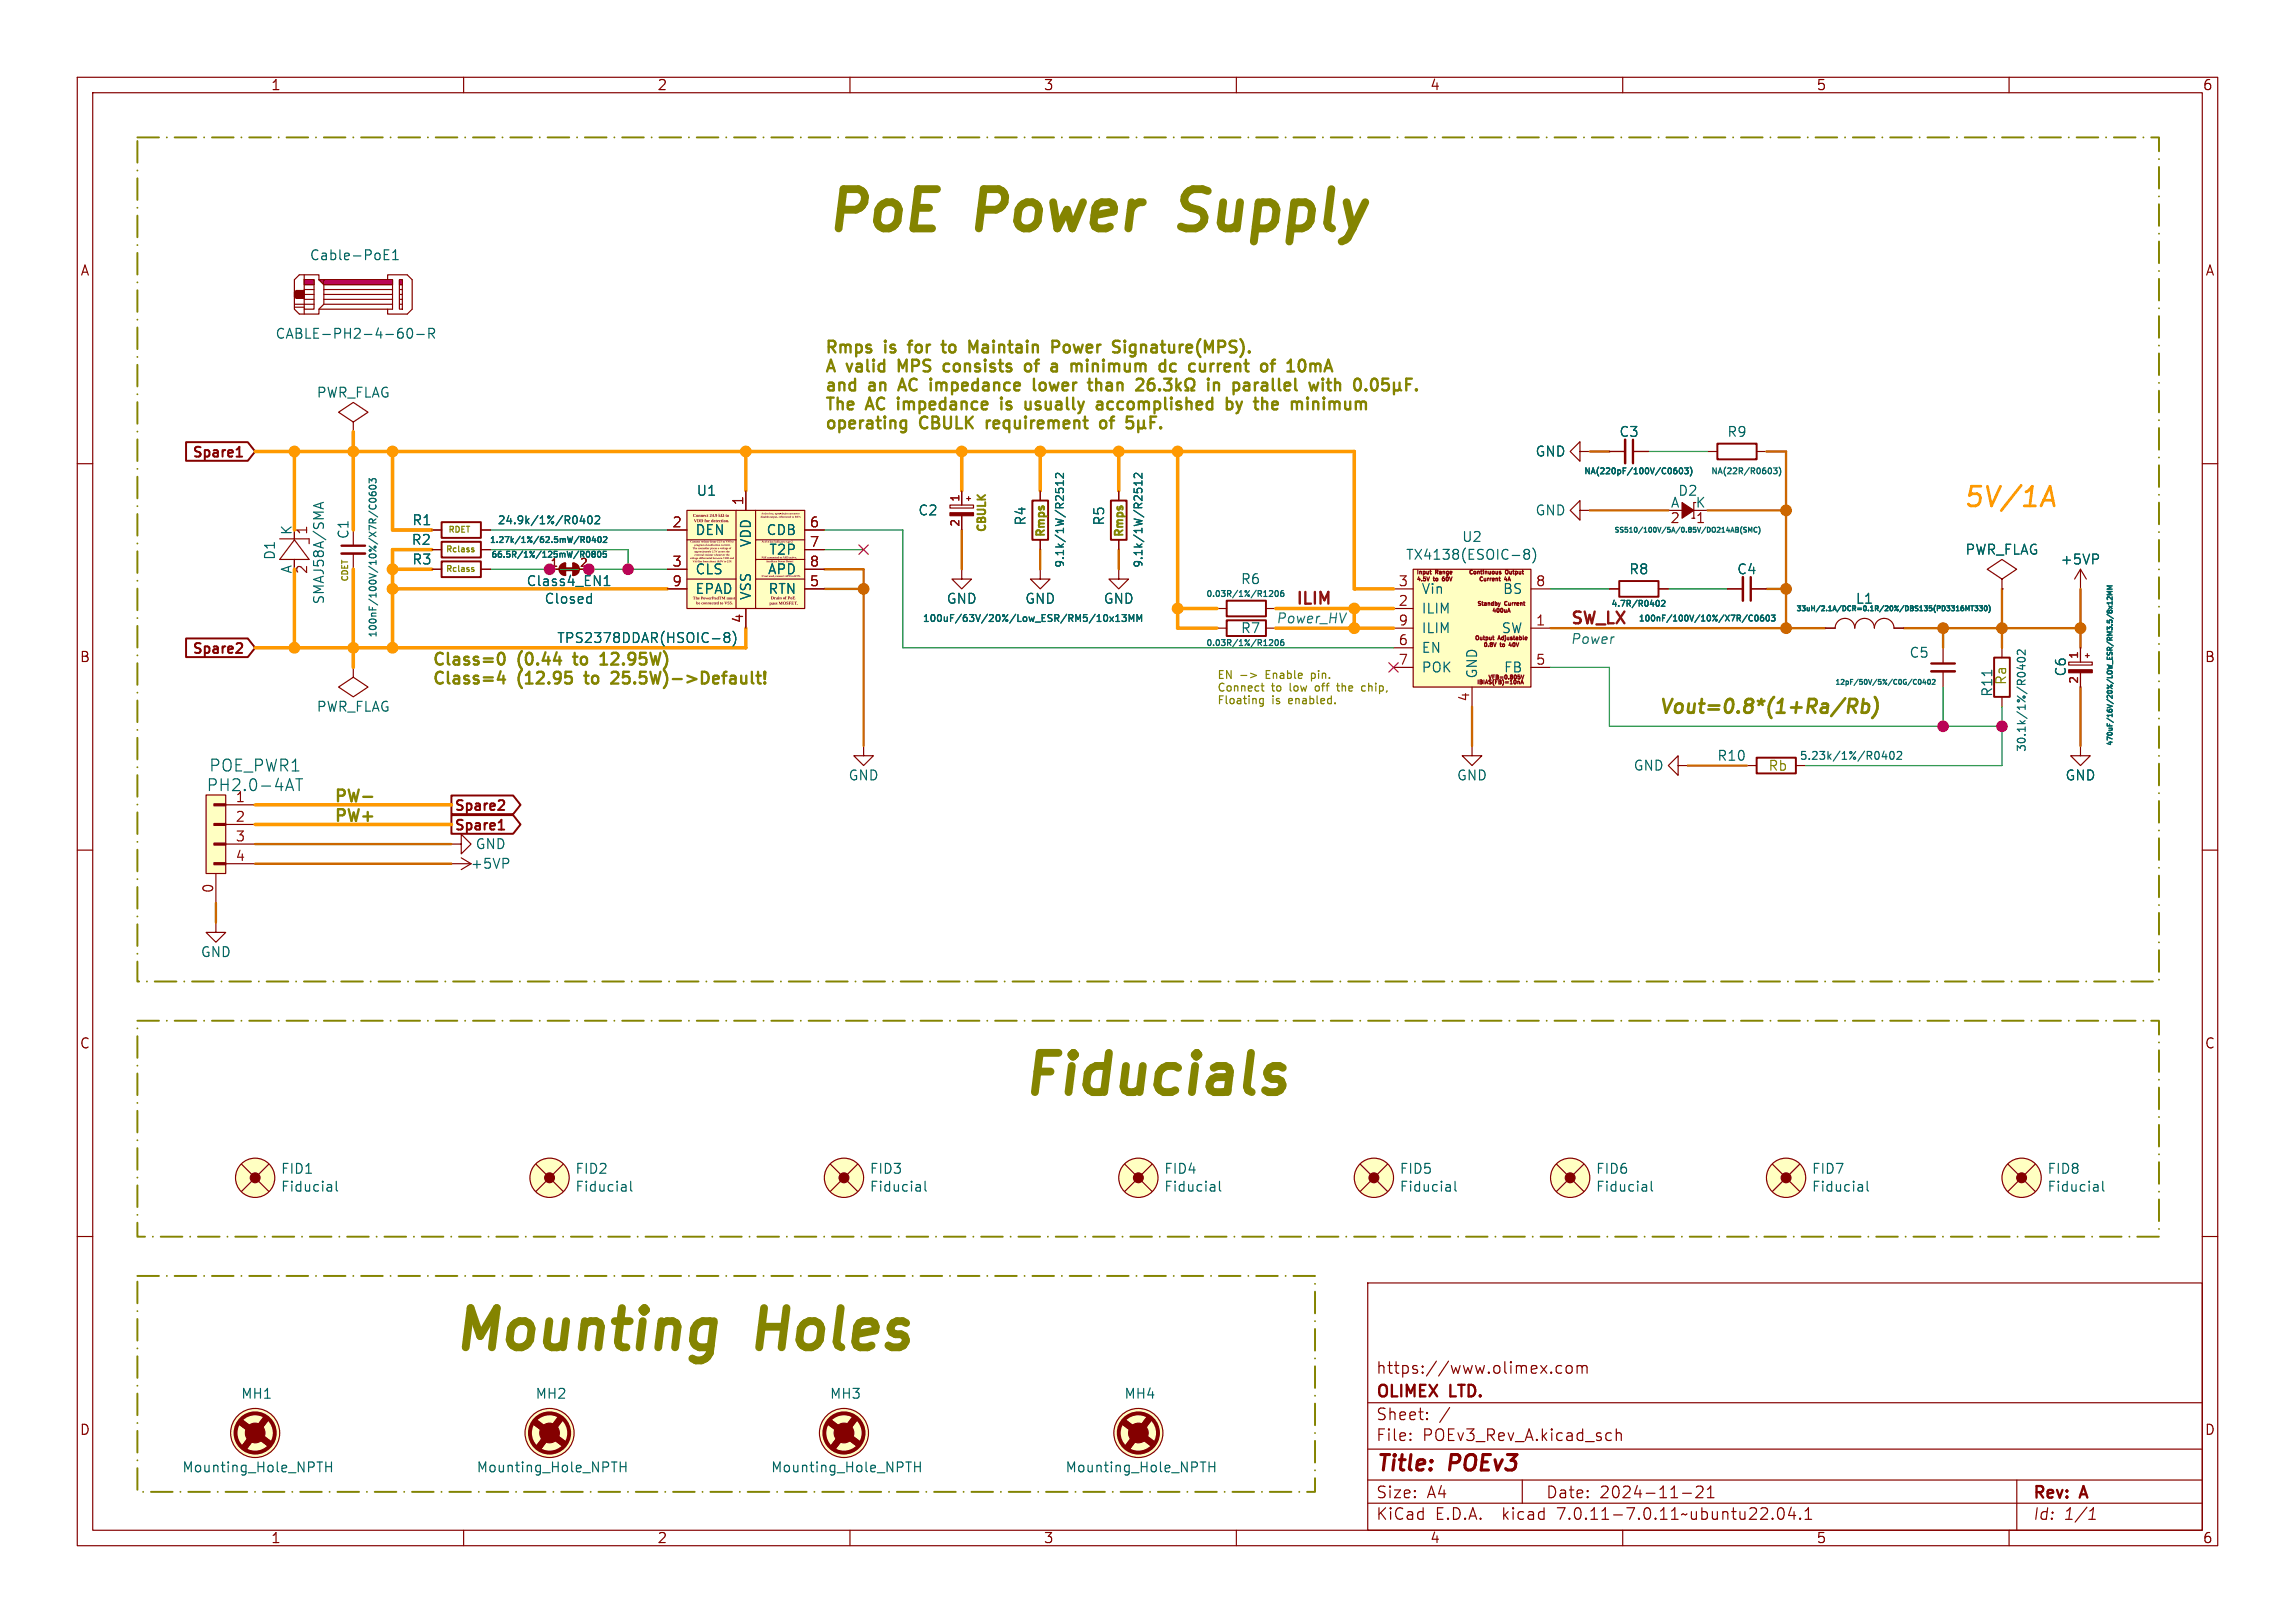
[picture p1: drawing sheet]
<svg xmlns="http://www.w3.org/2000/svg" width="297mm" height="210mm" viewBox="0 0 297 210" stroke-linecap="round" stroke-linejoin="round" font-family="sans-serif">
<defs><g id="words">
<g font-size="7.1" fill="#848400">
<text x="106.7" y="30.2">PoE</text>
<text x="126.9" y="30.2">Power</text>
<text x="155.3" y="30.2">Supply</text>
<text x="132.1" y="142">Fiducials</text>
<text x="58.4" y="175">Mounting</text>
<text x="98.4" y="175">Holes</text>
</g>
<text font-size="3.5" fill="#f90" x="254" y="65.8">5V/1A</text>
<g font-size="2.8" fill="#840000">
<text x="178" y="190.9">Title:</text>
<text x="187.7" y="190.9">POEv3</text>
</g>
<text font-size="2.5" fill="#848400" x="214.6" y="92.5">Vout=0.8*(1+Ra/Rb)</text>
<g font-size="2.1" fill="#848400">
<text x="106.7" y="45.8">Rmps</text>
<text x="114.6" y="45.8">is</text>
<text x="118.3" y="45.8">for</text>
<text x="123.3" y="45.8">to</text>
<text x="127.3" y="45.8">Maintain</text>
<text x="138.7" y="45.8">Power</text>
<text x="147.2" y="45.8">Signature(MPS).</text>
<text x="106.7" y="48.3">A</text>
<text x="106.7" y="50.7">and</text>
<text x="106.7" y="53.2">The</text>
<text x="109.8" y="48.3">valid</text>
<text x="112.3" y="53.2">AC</text>
<text x="112.6" y="50.7">an</text>
<text x="116.9" y="53.2">impedance</text>
<text x="117" y="48.3">MPS</text>
<text x="117.1" y="50.7">AC</text>
<text x="121.7" y="50.7">impedance</text>
<text x="123.5" y="48.3">consists</text>
<text x="130.9" y="53.2">is</text>
<text x="134.6" y="48.3">of</text>
<text x="134.6" y="53.2">usually</text>
<text x="135.7" y="50.7">lower</text>
<text x="138.6" y="48.3">a</text>
<text x="141.8" y="48.3">minimum</text>
<text x="143.5" y="50.7">than</text>
<text x="144.5" y="53.2">accomplished</text>
<text x="153.8" y="48.3">dc</text>
<text x="158.3" y="48.3">current</text>
<text x="160.1" y="50.7">in</text>
<text x="161.9" y="53.2">by</text>
<text x="166.2" y="53.2">the</text>
<text x="168.2" y="48.3">of</text>
<text x="171.5" y="53.2">minimum</text>
<text x="174.5" y="50.7">with</text>
<text x="106.7" y="55.6">operating</text>
<text x="119.2" y="55.6">CBULK</text>
<text x="128.4" y="55.6">requirement</text>
<text x="143.7" y="55.6">of</text>
<text x="55.9" y="86.2">Class=0</text>
<text x="55.9" y="88.7">Class=4</text>
<text x="67.2" y="86.2">(0.44</text>
<text x="67.2" y="88.7">(12.95</text>
<text x="75" y="86.2">to</text>
<text x="76.5" y="88.7">to</text>
<text x="79" y="86.2">12.95W)</text>
<text x="80.5" y="88.7">25.5W)-&gt;Default!</text>
<text x="43.2" y="103.9">PW-</text>
<text x="43.2" y="106.4">PW+</text>
</g>
<g font-size="2.1" fill="#c20000">
<text x="167.6" y="78.3">ILIM</text>
<text x="203.2" y="80.9">SW_LX</text>
</g>
<g font-size="2.1" fill="#006464">
<text x="27" y="100.1">POE_PWR1</text>
<text x="26.7" y="102.6">PH2.0-4AT</text>
</g>
<g font-size="2.1" fill="#840000">
<text x="178" y="178">https://www.olimex.com</text>
<text x="178" y="184">Sheet:</text>
<text x="178" y="181.2">OLIMEX</text>
<text x="187.7" y="181.2">LTD.</text>
<text x="178" y="186.7">File:</text>
<text x="184.1" y="186.7">POEv3_Rev_A.kicad_sch</text>
<text x="178" y="196.9">KiCad</text>
<text x="178" y="194.1">Size:</text>
<text x="184.7" y="194.1">A4</text>
<text x="185.7" y="196.9">E.D.A.</text>
<text x="194.6" y="196.9">kicad</text>
<text x="200" y="194.1">Date:</text>
<text x="201.8" y="196.9">7.0.11-7.0.11~ubuntu22.04.1</text>
<text x="207" y="194.1">2024-11-21</text>
<text x="263" y="194.3">Rev:</text>
<text x="263" y="196.9">Id:</text>
<text x="267.1" y="196.9">1/1</text>
<text x="269.4" y="194.3">A</text>
</g>
<g font-size="1.8" fill="#840000">
<text x="35" y="11.9">1</text>
<text x="85" y="11.9">2</text>
<text x="135" y="11.9">3</text>
<text x="185" y="11.9">4</text>
<text x="235" y="11.9">5</text>
<text x="285" y="11.9">6</text>
<text x="10.3" y="35.9">A</text>
<text x="285.3" y="35.9">A</text>
<text x="24.7" y="59.5">Spare1</text>
<text x="10.3" y="85.9">B</text>
<text x="24.7" y="84.9">Spare2</text>
<text x="285.3" y="85.9">B</text>
<text x="58.7" y="107.8">Spare1</text>
<text x="58.7" y="105.2">Spare2</text>
<text x="10.3" y="135.9">C</text>
<text x="285.3" y="135.9">C</text>
<text x="10.3" y="185.9">D</text>
<text x="285.3" y="185.9">D</text>
<text x="35" y="199.9">1</text>
<text x="85" y="199.9">2</text>
<text x="135" y="199.9">3</text>
<text x="185" y="199.9">4</text>
<text x="235" y="199.9">5</text>
<text x="285" y="199.9">6</text>
</g>
<g font-size="1.8" fill="#006464">
<text x="40" y="33.9">Cable-PoE1</text>
<text x="35.6" y="44">CABLE-PH2-4-60-R</text>
<text x="40.9" y="51.7">PWR_FLAG</text>
<text x="198.6" y="59.3">GND</text>
<text x="209.5" y="56.7">C3</text>
<text x="223.4" y="56.7">R9</text>
<text x="90.1" y="64.4">U1</text>
<text x="216.1" y="65.8">A</text>
<text x="217.1" y="64.4">D2</text>
<text x="219.4" y="65.8">K</text>
<text x="37.8" y="69.3" transform="rotate(-90 37.8 69.3)">K</text>
<text x="40.1" y="69.3" transform="rotate(-90 40.1 69.3)">1</text>
<text x="45.3" y="69.8" transform="rotate(-90 45.3 69.8)">C1</text>
<text x="53.2" y="70.7">R2</text>
<text x="53.3" y="68.2">R1</text>
<text x="89.9" y="69.4">DEN</text>
<text x="97.4" y="70.9" transform="rotate(-90 97.4 70.9)">VDD</text>
<text x="99.1" y="69.4">CDB</text>
<text x="99.5" y="72">T2P</text>
<text x="118.8" y="66.9">C2</text>
<text x="132.9" y="68.1" transform="rotate(-90 132.9 68.1)">R4</text>
<text x="143.1" y="68.1" transform="rotate(-90 143.1 68.1)">R5</text>
<text x="189.1" y="70.3">U2</text>
<text x="198.6" y="66.9">GND</text>
<text x="216.1" y="68">2</text>
<text x="219.4" y="68">1</text>
<text x="254.3" y="72">PWR_FLAG</text>
<text x="35.8" y="72.5" transform="rotate(-90 35.8 72.5)">D1</text>
<text x="37.8" y="74.3" transform="rotate(-90 37.8 74.3)">A</text>
<text x="53.3" y="73.3">R3</text>
<text x="68.1" y="76">Class4_EN1</text>
<text x="89.9" y="74.5">CLS</text>
<text x="89.9" y="77.1">EPAD</text>
<text x="97.4" y="77.7" transform="rotate(-90 97.4 77.7)">VSS</text>
<text x="99.3" y="74.5">APD</text>
<text x="99.4" y="77.1">RTN</text>
<text x="160.5" y="75.8">R6</text>
<text x="181.9" y="72.6">TX4138(ESOIC-8)</text>
<text x="183.9" y="77.1">Vin</text>
<text x="194.4" y="77.1">BS</text>
<text x="210.7" y="74.5">R8</text>
<text x="224.7" y="74.5">C4</text>
<text x="266.6" y="73.3">+5VP</text>
<text x="42.1" y="78.3" transform="rotate(-90 42.1 78.3)">SMAJ58A/SMA</text>
<text x="70.4" y="78.3">Closed</text>
<text x="72" y="83.4">TPS2378DDAR(HSOIC-8)</text>
<text x="122.4" y="78.3">GND</text>
<text x="132.6" y="78.3">GND</text>
<text x="142.7" y="78.3">GND</text>
<text x="160.5" y="82.1">R7</text>
<text x="183.9" y="79.6">ILIM</text>
<text x="183.9" y="82.1">ILIM</text>
<text x="194.2" y="82.1">SW</text>
<text x="240.1" y="78.3">L1</text>
<text x="183.9" y="84.7">EN</text>
<text x="183.9" y="87.2">POK</text>
<text x="191.4" y="87.9" transform="rotate(-90 191.4 87.9)">GND</text>
<text x="194.5" y="87.2">FB</text>
<text x="247" y="85.3">C5</text>
<text x="267.6" y="87.6" transform="rotate(-90 267.6 87.6)">C6</text>
<text x="40.9" y="92.3">PWR_FLAG</text>
<text x="258" y="90.3" transform="rotate(-90 258 90.3)">R11</text>
<text x="109.7" y="101.2">GND</text>
<text x="188.5" y="101.2">GND</text>
<text x="211.3" y="99.9">GND</text>
<text x="222.2" y="98.7">R10</text>
<text x="267.2" y="101.2">GND</text>
<text x="30.4" y="103.9">1</text>
<text x="60.8" y="112.6">+5VP</text>
<text x="61.5" y="110.1">GND</text>
<text x="25.9" y="124.1">GND</text>
<text x="36.3" y="152.1">FID1</text>
<text x="36.3" y="154.4">Fiducial</text>
<text x="74.4" y="152.1">FID2</text>
<text x="74.4" y="154.4">Fiducial</text>
<text x="112.5" y="152.1">FID3</text>
<text x="112.5" y="154.4">Fiducial</text>
<text x="150.6" y="152.1">FID4</text>
<text x="150.6" y="154.4">Fiducial</text>
<text x="181.1" y="152.1">FID5</text>
<text x="181.1" y="154.4">Fiducial</text>
<text x="206.5" y="152.1">FID6</text>
<text x="206.5" y="154.4">Fiducial</text>
<text x="234.4" y="152.1">FID7</text>
<text x="234.4" y="154.4">Fiducial</text>
<text x="264.9" y="152.1">FID8</text>
<text x="264.9" y="154.4">Fiducial</text>
<text x="31.1" y="181.2">MH1</text>
<text x="69.2" y="181.2">MH2</text>
<text x="107.3" y="181.2">MH3</text>
<text x="145.4" y="181.2">MH4</text>
<text x="23.5" y="190.7">Mounting_Hole_NPTH</text>
<text x="61.6" y="190.7">Mounting_Hole_NPTH</text>
<text x="99.7" y="190.7">Mounting_Hole_NPTH</text>
<text x="137.8" y="190.7">Mounting_Hole_NPTH</text>
</g>
<g font-size="1.8" fill="#a90000">
<text x="96.3" y="65.5" transform="rotate(-90 96.3 65.5)">1</text>
<text x="86.9" y="68.3">2</text>
<text x="104.7" y="68.3">6</text>
<text x="104.7" y="70.9">7</text>
<text x="40.1" y="74.4" transform="rotate(-90 40.1 74.4)">2</text>
<text x="86.9" y="73.4">3</text>
<text x="86.9" y="75.9">9</text>
<text x="104.7" y="75.9">5</text>
<text x="104.7" y="73.4">8</text>
<text x="180.9" y="75.9">3</text>
<text x="198.7" y="75.9">8</text>
<text x="96.3" y="80.7" transform="rotate(-90 96.3 80.7)">4</text>
<text x="180.9" y="78.5">2</text>
<text x="180.9" y="83.6">6</text>
<text x="180.9" y="81">9</text>
<text x="198.7" y="81">1</text>
<text x="180.9" y="86.1">7</text>
<text x="198.7" y="86.1">5</text>
<text x="190.2" y="90.9" transform="rotate(-90 190.2 90.9)">4</text>
<text x="30.4" y="106.4">2</text>
<text x="30.4" y="109">3</text>
<text x="30.4" y="111.5">4</text>
<text x="27.7" y="115.6" transform="rotate(-90 27.7 115.6)">0</text>
</g>
<g font-size="1.8" fill="#484848">
<text x="165.1" y="80.9">Power_HV</text>
<text x="203.2" y="83.5">Power</text>
</g>
<g font-size="1.8" fill="#848400">
<text x="259.7" y="88.7" transform="rotate(-90 259.7 88.7)">Ra</text>
<text x="228.8" y="99.8">Rb</text>
</g>
<g font-size="1.4" fill="#a90000">
<text x="124.2" y="65" transform="rotate(-90 124.2 65)">1</text>
<text x="124.2" y="68.3" transform="rotate(-90 124.2 68.3)">2</text>
<text x="269" y="88.6" transform="rotate(-90 269 88.6)">2</text>
<text x="269" y="85.4" transform="rotate(-90 269 85.4)">1</text>
</g>
<g font-size="1.4" fill="#006464">
<text x="64.3" y="68">24.9k/1%/R0402</text>
<text x="71.1" y="73.4">1</text>
<text x="75" y="73.4">2</text>
<text x="137.9" y="73.6" transform="rotate(-90 137.9 73.6)">9.1k/1W/R2512</text>
<text x="148.1" y="73.6" transform="rotate(-90 148.1 73.6)">9.1k/1W/R2512</text>
<text x="232.8" y="98.5">5.23k/1%/R0402</text>
<text x="262.4" y="97.4" transform="rotate(-90 262.4 97.4)">30.1k/1%/R0402</text>
</g>
<g font-size="1.4" fill="#848400">
<text x="127.6" y="69" transform="rotate(-90 127.6 69)">CBULK</text>
<text x="135.3" y="69.6" transform="rotate(-90 135.3 69.6)">Rmps</text>
<text x="145.4" y="69.6" transform="rotate(-90 145.4 69.6)">Rmps</text>
<text x="157.5" y="87.9">EN</text>
<text x="157.5" y="89.6">Connect</text>
<text x="164" y="87.9">Enable</text>
<text x="164.6" y="89.6">to</text>
<text x="167.1" y="89.6">low</text>
<text x="170.1" y="87.9">pin.</text>
<text x="170.7" y="89.6">off</text>
<text x="173.8" y="89.6">the</text>
<text x="177.2" y="89.6">chip,</text>
<text x="157.5" y="91.2">Floating</text>
<text x="164.7" y="91.2">is</text>
<text x="167" y="91.2">enabled.</text>
</g>
<g font-size="1.2" fill="#006464">
<text x="48.9" y="82.6" transform="rotate(-90 48.9 82.6)">100nF/100V/10%/X7R/C0603</text>
<text x="119.3" y="80.7">100uF/63V/20%/Low_ESR/RM5/10x13MM</text>
</g>
<g font-size="1.1" fill="#006464">
<text x="204.9" y="61.6">NA(220pF/100V/C0603)</text>
<text x="221.3" y="61.6">NA(22R/R0603)</text>
<text x="63.3" y="70.5">1.27k/1%/62.5mW/R0402</text>
<text x="63.5" y="72.4">66.5R/1%/125mW/R0805</text>
<text x="156" y="77.4">0.03R/1%/R1206</text>
<text x="156" y="83.8">0.03R/1%/R1206</text>
<text x="208.4" y="78.7">4.7R/R0402</text>
<text x="212" y="80.6">100nF/100V/10%/X7R/C0603</text>
</g>
<g font-size="1.1" fill="#848400">
<text x="57.6" y="71.5">Rclass</text>
<text x="57.9" y="69">RDET</text>
<text x="45.1" y="75.3" transform="rotate(-90 45.1 75.3)">CDET</text>
<text x="57.6" y="74">Rclass</text>
</g>
<g font-size=".9" fill="#006464">
<text x="208.8" y="69.1">SS510/100V/5A/0.85V/DO214AB(SMC)</text>
<text x="232.4" y="79.3">33uH/2.1A/DCR=0.1R/20%/DBS135(PD3316MT330)</text>
<text x="237.4" y="88.8">12pF/50V/5%/C0G/C0402</text>
<text x="273.6" y="96.6" transform="rotate(-90 273.6 96.6)">470uF/16V/20%/LOW_ESR/RM3.5/8x12MM</text>
</g>
<g font-size=".7" fill="#840000">
<text x="183.2" y="74.5">Input</text>
<text x="183.2" y="75.4">4.5V</text>
<text x="185.8" y="74.5">Range</text>
<text x="187.1" y="75.4">60V</text>
<text x="190" y="74.5">Continuous</text>
<text x="191.3" y="75.4">Current</text>
<text x="194.9" y="74.5">Output</text>
<text x="190.7" y="83">Output</text>
<text x="191" y="78.6">Standby</text>
<text x="191.8" y="83.9">0.8V</text>
<text x="193" y="79.5">400uA</text>
<text x="194" y="83">Adjustable</text>
<text x="194.2" y="83.9">to</text>
<text x="194.8" y="78.6">Current</text>
<text x="195.7" y="83.9">40V</text>
<text x="191" y="88.7">IBIAS(FB)=10nA</text>
<text x="192.5" y="88.1">VFB=0.805V</text>
</g>
<g font-size=".7" fill="#006464">
<text x="185.6" y="75.4">to</text>
<text x="194.8" y="75.4">4A</text>
</g>
<text font-size=".6" fill="#840000" x="91.4" y="67.4">toVDD</text>
<text font-size=".6" fill="#006464" x="93.8" y="67.4">for detection.</text>
<text font-size=".5" fill="#840000" x="87.1" y="78">ThePowerPadTMmustbe</text>
<g font-size=".4" fill="#006464">
<text x="73.5" y="71.6">ConnectresistorfromCLS toVSStoprogram</text>
<text x="98.6" y="70.3">Activelowindicatestype2</text>
<text x="99.1" y="72.8">AuxiliaryPowerDetect</text>
</g>
<g font-size=".4" fill="#840000">
<text x="98.6" y="74.7">If notused,connectAPD toRTN.</text>
<text x="98.6" y="72.3">PSEconnected</text>
<text x="100.9" y="72.3">or APD active.</text>
</g>
</g></defs>
<g fill="none" stroke="#840000" stroke-width=".15">
<path d="M10 10h277v190h-277zM12 12h273v186h-273zM60 10v2M110 10v2M160 10v2M210 10v2M260 10v2M10 60h2M285 60h2M88.9 66h15.2v12.7h-15.2zM88.9 74.9h6.3M88.9 69.9h6.3"/>
<path d="M95.2 66v12.7M97.8 74.9h6.3M97.8 69.9h6.3M97.8 66v12.7M97.8 72.4h6.3M10 110h2M285 110h2M10 160h2M285 160h2M177 166h108v32h-108zM200.7 177.6h.1l-.1 .1M200.7 177.6v.1"/>
<path d="M202.1 176.8l-.4-.1-.3 .3v.4l.1 .2 .2 .1 .4-.1M202.7 176.8a.41 .41 0 0 1 .4-.1 .41 .41 0 0 1 .4 .3v.4a.41 .41 0 0 1-.4 .3 .41 .41 0 0 1-.4-.3zM204.1 176.8a.37 .37 0 0 1 .6 .1M204.1 176.7v1M204.7 176.9l.3-.2 .3 .1 .1 .9M204.7 176.9v.8M60 198v2M110 198v2M160 198v2M177 194.5h108M177 191.5h108M177 187.5h108"/>
<path d="M177 181.5h108M182.5 186.3h.1l-.1 .1M182.5 186.3v.1M182.5 185.5v.1M182.5 185.5h.1l-.1 .1M184.7 183.6v.1M184.7 183.6h-.1l.1 .1M184.7 182.8v.1M184.7 182.8h-.1l.1 .1M187.6 182.1l-1.3 2M197 191.5v3M209.2 184.9v1.5"/>
<path d="M209.2 185.5a.37 .37 0 0 1 .6 .1v.8M210 198v2M217.7 193.2h1.2M219.5 192.4l.2-.1h.4a.41 .41 0 0 1 .2 .6l-.8 .9h.9M221 193.8h.8M221 192.7l.4-.4v1.5M229.4 196.5h.1l-.1 .1M229.4 196.5h-.1l.1 .1M229.4 196.5v.1M230.2 195.2a.36 .36 0 0 1 .3-.1 .36 .36 0 0 1 .3 .3 .77 .77 0 0 1-.4 1.2 .91 .91 0 0 1-.2-1.4zM231.8 195l-.3 1.1h.9M232.2 195.6v1"/>
<path d="M233 196.5v.1M233 196.5h-.1l.1 .1M233.6 196.6h.9M233.6 195.5l.4-.4v1.5M260 198v2M261 191.5v6.5M270.3 196.6h.9M270.6 195.5l.3-.4-.2 1.5"/>
</g>
<path d="M88.9 66h15.2v12.7h-15.2z" fill="#ffffc2" stroke="#ffffc2" stroke-width=".13"/>
<g fill="#840000">
<path d="M98.6 66.3l.2 .3h-.1v-.1l-.2 .1 .2-.1-.1-.1v.1z"/>
<path d="M98.8 66.4h.1l-.1 .1 .1 .1-.1-.1z"/>
<path d="M98.9 66.4h.1l.1 .2z"/>
<path d="M99.1 66.4v.2z"/>
<path d="M99.2 66.4l.1 .1v-.1v.2z"/>
<path d="M99.4 66.4h.1l-.1 .1 .1 .1h-.1v-.1z"/>
<path d="M99.6 66.3l.1 .3h-.1z"/>
<path d="M99.7 66.4h.1v.2l-.1-.1h.1v-.1l-.1 .1z"/>
<path d="M99.9 66.4v.1l.2-.1-.1 .2v-.1l-.1 .1z"/>
<path d="M100.3 66.4h.1v.2l-.1-.1h.1z"/>
<path d="M100.4 66.4h.2l-.1 .2h-.1l.2-.2-.1 .1z"/>
<path d="M100.7 66.4h.1l-.1 .1 .1 .1h-.1v-.1z"/>
<path d="M100.8 66.4h.2v.2h-.1v-.2v.2h-.1z"/>
<path d="M101 66.5h.1z"/>
<path d="M101.2 66.3l.1 .3-.2-.1h.1v-.1l-.1 .1z"/>
<path d="M101.3 66.4h.2l-.1 .2h-.1z"/>
<path d="M101.5 66.4h.1v.2h-.1l.1-.1h-.1h.1z"/>
<path d="M101.7 66.4v.2z"/>
<path d="M101.8 66.4h.1v.2v-.2l-.1 .2z"/>
<path d="M102.1 66.4h.1l-.1 .1 .1 .1-.1-.1z"/>
<path d="M102.2 66.4h.1v.2l-.1-.1h.1z"/>
<path d="M102.4 66.4h.1l.1 .2h-.1v-.2v.2h-.1z"/>
<path d="M102.6 66.4l.1 .1v-.1v.2z"/>
<path d="M102.8 66.4h.1l-.1 .1 .1 .1h-.1v-.1z"/>
<path d="M102.9 66.4h.2l-.1 .2h-.1z"/>
<path d="M103.1 66.4h.1v.2z"/>
<path d="M103.2 66.4h.1l-.1 .1 .1 .1-.1-.1h.1z"/>
<path d="M103.3 66.4h.2l-.1 .2h-.1z"/>
<path d="M98.5 66.7l.1 .3h-.2h.2v-.2l-.2 .1z"/>
<path d="M98.6 66.8l.1 .2h-.1z"/>
<path d="M98.9 66.8h.1v.2h-.1h.1h-.1l.1-.1z"/>
<path d="M99 66.7l.2 .2v.1h-.1l.1-.1h-.1v.1z"/>
<path d="M99.2 66.7l.1 .3h-.1z"/>
<path d="M99.4 66.8h.1l-.1 .1 .1 .1h-.1v-.1z"/>
<path d="M99.6 66.8h.1v.2h-.1l.1-.1z"/>
<path d="M99.8 66.8l.1 .2v-.2v.2h-.1z"/>
<path d="M100 66.8h.1v.2z"/>
<path d="M100.1 66.8l.2 .1-.1 .2h-.1l.1-.2-.1 .1z"/>
<path d="M100.3 66.8l.1 .2v-.2l.1 .2h-.2z"/>
<path d="M100.5 66.8h.1v.2z"/>
<path d="M100.8 66.8h.1v.2h-.1z"/>
<path d="M101 66.8h.1l-.1 .1 .1 .1h-.2v-.1h.1z"/>
<path d="M101.1 66.8l.1-.1v.3h-.1z"/>
<path d="M101.2 66.8h.1v.1v.1h-.1v-.1h.1z"/>
<path d="M101.4 66.8h.1v.2h-.1z"/>
<path d="M101.5 66.8h.1v.1v.1h-.1l.1-.1z"/>
<path d="M101.7 66.8h.1l.1 .2h-.1v-.1v.1h-.1z"/>
<path d="M101.9 66.8h.1l-.1 .1 .1 .1h-.1z"/>
<path d="M102 66.8h.2l-.1 .1 .1 .1h-.2l.1-.1z"/>
<path d="M102.3 66.7l.1 .3h-.2h.1v-.2l-.1 .1z"/>
<path d="M102.5 66.8h.1v.2z"/>
<path d="M102.6 66.8l.1 .1v.1h-.1l.1-.1z"/>
<path d="M102.9 66.8h.1l.1 .2-.1-.1v.1h-.1v-.2v.1l.1-.1z"/>
<path d="M103.1 66.8h.2h-.1l.1 .2h-.2l.1-.2z"/>
<path d="M103.3 66.8l.2 .1v-.1h.1l-.1 .2-.1-.2v.2h-.1z"/>
<path d="M89.7 66.6l.3-.1v.1h-.2v.1v.1h.2v.1l-.3-.1z"/>
<path d="M90.1 66.6l.2 .1v.2h-.2v-.1l.1 .1 .1-.1-.1-.2-.1 .2z"/>
<path d="M90.4 66.6h.2l.1 .3h-.2v-.2v.2h-.1z"/>
<path d="M90.7 66.6h.2l.1 .3h-.1l-.1-.2v.2h-.1z"/>
<path d="M91 66.6h.2v.2h-.1l.1 .1h-.2v-.2h.2l-.1-.1-.1 .1z"/>
<path d="M91.3 66.6h.2l-.2 .2 .2 .1-.2-.1z"/>
<path d="M91.5 66.6h.2v.3h-.2z"/>
<path d="M91.9 66.5l.2 .1-.2 .2 .2 .1h-.2l.1-.3v-.1l-.1 .1z"/>
<path d="M92.3 66.5v.4l-.2-.1 .2-.1v-.1l-.2 .1z"/>
<path d="M92.6 66.5l.2 .1-.1 .3h-.1l.1-.2h-.1v-.1l.1 .1v-.2l-.1 .1z"/>
<path d="M93 66.5h.1v.3l.2-.2-.1 .1 .1 .2h-.1l-.1-.1v.1h-.1z"/>
<path d="M93.3 66.6h.4v.1l-.1 .1h.1v.1h-.2l.1-.3-.1-.1-.1 .1 .1 .3h-.2v-.1h.1l-.1-.1z"/>
<path d="M93.9 66.6h.2v.3h-.2z"/>
<path d="M94.1 66.6l.2 .1v.2l-.2-.1 .1 .1v-.1v-.2l-.1 .2z"/>
<path d="M89.8 67.2h.2v.3l.1-.3h.1l-.2 .4z"/>
<path d="M90.2 67.2h.3v.3l-.3 .1 .1-.4v.3l.2-.1-.1-.2z"/>
<path d="M90.6 67.2h.3v.3l-.3 .1 .1-.4h.1v.3h.1v-.1v-.2z"/>
<path d="M91.2 67.2h.2l-.1 .1v.3h-.1z"/>
<path d="M93.3 67.3h.2v.3l-.2-.1z"/>
<path d="M93.5 67.3h.1v.3h-.1z"/>
<path d="M89.4 70h.2l-.2 .1 .2 .1h-.2z"/>
<path d="M89.6 70.1h.1v.1h-.1l.1-.1z"/>
<path d="M89.8 70h.1l.1 .2h-.1v-.1v.1h-.1z"/>
<path d="M90 70h.1l.1 .2h-.1v-.1v.1h-.1z"/>
<path d="M90.2 70.1h.1h-.1l.1 .1h-.1l.1-.1z"/>
<path d="M90.4 70.1l.1-.1-.1 .1 .1 .1h-.1z"/>
<path d="M90.5 70h.1v.2z"/>
<path d="M90.7 70h.1v.2h-.1z"/>
<path d="M90.9 70.1h.1h-.1l.1 .1h-.1v-.1z"/>
<path d="M91.1 70l.1 .2h-.1z"/>
<path d="M91.4 70h.1v.2z"/>
<path d="M91.5 70.1h.1v.1h-.1l.1-.1z"/>
<path d="M91.7 70h.1v.2h-.1z"/>
<path d="M92 70v.2h-.1z"/>
<path d="M92 70h.2l-.1 .2h-.1z"/>
<path d="M92.2 70.1h.1v.1h-.1l.1-.1z"/>
<path d="M92.4 70h.2v.2v-.1l-.1 .1v-.1l-.1 .1z"/>
<path d="M92.8 70h.2l-.2 .1 .2 .1h-.2z"/>
<path d="M93 70h.1v.2l.1-.1v.1h-.2z"/>
<path d="M93.3 70h.1h-.1l.1 .1v.1h-.1l.1-.1z"/>
<path d="M93.5 70h.1v.2z"/>
<path d="M93.7 70.1h.1v.1h-.1l.1-.1z"/>
<path d="M93.9 70h.1v.1l.2-.1-.2 .2z"/>
<path d="M94.2 70h.1h-.1l.1 .1v.1h-.1h.1z"/>
<path d="M94.4 70h.1h-.1l.1 .1v.1h-.1l.1-.1z"/>
<path d="M94.6 70h.2v.2z"/>
<path d="M94.8 70.1h.1v.1h-.1l.1-.1z"/>
<path d="M89.8 70.5h.2l-.1 .2h-.1l.2-.2-.1 .1z"/>
<path d="M90 70.5h.2l-.1 .1h-.1z"/>
<path d="M90.2 70.5h.1v.1h-.1h.1z"/>
<path d="M90.4 70.5h.1l-.1 .1 .1 .1h-.1h.1h-.1v-.2h.1z"/>
<path d="M90.5 70.5h.2l-.1 .1h-.1z"/>
<path d="M90.7 70.5h.1l.1 .1h-.2h.1h-.1l.1-.1z"/>
<path d="M90.9 70.5h.2l.1 .1h-.1v-.1v.1h-.1v-.1v.1h-.1z"/>
<path d="M91.3 70.5h.1l-.1 .1h.1h-.1z"/>
<path d="M91.4 70.4l.1 .2h-.1z"/>
<path d="M91.5 70.5h.2v.1h-.2h.1h-.1l.1-.1z"/>
<path d="M92 70.5l.1 .1h-.1z"/>
<path d="M92.1 70.4h.1v.2h-.1z"/>
<path d="M92.2 70.5l.1 .1h-.1z"/>
<path d="M92.3 70.5h.1h-.1l.1 .1h-.1z"/>
<path d="M92.5 70.5h.1v.1h-.1v-.1z"/>
<path d="M92.6 70.5h.1v.1z"/>
<path d="M92.7 70.5l.1 .1h-.1z"/>
<path d="M92.9 70.5h.1v.1h-.1l.1-.1h-.1z"/>
<path d="M93 70.5h.2v.1h-.1v-.1v.1h-.1z"/>
<path d="M93.3 70.5h.1l.1 .1h-.2z"/>
<path d="M93.5 70.5l.1 .1v-.1v.1h-.1z"/>
<path d="M93.7 70.5h.1v.1h-.1z"/>
<path d="M93.8 70.5h.2l-.1 .1h-.1z"/>
<path d="M94 70.5h.1l-.1 .1h.1h-.1l.1-.1z"/>
<path d="M94.1 70.5h.2v.1h-.1v-.1v.1h-.1z"/>
<path d="M94.3 70.5h.1v.1z"/>
<path d="M89.6 70.8h.3h-.1v.3h-.1v-.3z"/>
<path d="M89.9 70.8l.1 .1 .1 .2h-.1v-.2v.2h-.1z"/>
<path d="M90.1 70.9h.1l-.1 .1h.1h-.1h.1z"/>
<path d="M90.4 70.9h.1l-.1 .1h.1h-.2z"/>
<path d="M90.5 70.9h.1v.1h-.1h.1z"/>
<path d="M90.7 70.9h.1v.2v-.2l-.1 .2z"/>
<path d="M90.9 70.9h.1v.1z"/>
<path d="M91 70.9h.1v.2h-.1z"/>
<path d="M91.1 70.9h.2v.1h-.2h.1z"/>
<path d="M91.3 70.8l.1 .3h-.1z"/>
<path d="M91.4 70.8l.1 .3h-.1z"/>
<path d="M91.5 70.9h.1v.1h-.1h.1z"/>
<path d="M91.7 70.9h.1v.2h-.1z"/>
<path d="M91.9 70.9h.2l-.1 .2h-.1l.1-.2-.1 .1z"/>
<path d="M92.1 70.8l.1 .3h-.1z"/>
<path d="M92.2 70.9h.1l.1 .2-.2-.1h.1h-.1h.1z"/>
<path d="M92.4 70.9h.1l-.1 .1h.1h-.1z"/>
<path d="M92.6 70.9h.1l-.1 .1h.1h-.1v-.1z"/>
<path d="M92.9 70.9h.2v.2l-.2-.1h.1h-.1h.1z"/>
<path d="M93.2 70.9l.1 .1 .1-.1-.1 .2z"/>
<path d="M93.4 70.9h.1v.1h-.1h.1z"/>
<path d="M93.5 70.8l.1 .3h-.1z"/>
<path d="M93.6 70.9h.1v.1z"/>
<path d="M93.8 70.9h.1v.2l-.1-.1h.1h-.1h.1z"/>
<path d="M93.9 70.9h.2l-.1 .1 .1 .1h-.2h.2h-.2v-.2l.1 .1z"/>
<path d="M94.1 70.9h.1v.1h-.1h.1z"/>
<path d="M94.4 70.9h.1v.1h-.1h.1l-.1-.1v.1z"/>
<path d="M94.6 70.8v.3h-.1z"/>
<path d="M89.9 71.3h.1v.2h-.1h.1l-.1-.1h.1z"/>
<path d="M90 71.3h.2l-.1 .3-.1-.1 .2-.1-.2 .1z"/>
<path d="M90.2 71.3h.2l-.1 .3-.1-.1 .1-.1-.1 .1z"/>
<path d="M90.4 71.3h.2l-.1 .2h-.1z"/>
<path d="M90.6 71.3h.1v.2h-.1l.1-.1h-.1z"/>
<path d="M90.8 71.3h.1v.2h-.1v-.1z"/>
<path d="M90.9 71.3l.1 .2h-.1z"/>
<path d="M91 71.3h.3v.2h-.1v-.2v.2h-.1v-.2v.2h-.1z"/>
<path d="M91.4 71.3h.1v.2h-.2h.1l-.1-.1h.1z"/>
<path d="M91.5 71.3h.1v.2z"/>
<path d="M91.6 71.3h.2l-.1 .1 .1 .1h-.2l.1-.1z"/>
<path d="M91.8 71.2l.1 .3h-.1z"/>
<path d="M91.9 71.3l.1 .1v-.1l-.1 .3z"/>
<path d="M92.2 71.2l.1 .1-.1 .1 .1 .1h-.1v-.2z"/>
<path d="M92.4 71.2h.2l-.1 .1 .1 .1-.1 .1h-.1l.1-.1z"/>
<path d="M92.6 71.2h.1v.2l.1-.2-.1 .3z"/>
<path d="M93 71.3h.1v.2h-.2h.1l-.1-.1h.1z"/>
<path d="M93.1 71.3h.1v.1l.1 .1h-.2z"/>
<path d="M93.3 71.3h.1v.2h-.1z"/>
<path d="M93.4 71.3h.2l-.1 .2h-.1l.1-.1z"/>
<path d="M94 71.3h.1v.2z"/>
<path d="M94.1 71.2l.1 .1 .1 .2h-.1v-.2v.2h-.1z"/>
<path d="M94.3 71.3h.1l-.1 .1 .1 .1h-.1l.1-.1z"/>
<path d="M89.9 71.8h.1h-.1l.1 .1h-.1l.1-.1z"/>
<path d="M90 71.7h.2v.2h-.2l.1-.1z"/>
<path d="M90.2 71.8l.1-.1v.2z"/>
<path d="M90.3 71.8h.1l.1 .1h-.2v-.1h.1z"/>
<path d="M90.5 71.7h.1v.2h-.1z"/>
<path d="M90.6 71.7h.2v.2h-.1v-.1v.1h-.1z"/>
<path d="M90.9 71.7l.1 .1v.1h-.2h.1h-.1l.1-.1z"/>
<path d="M91 71.7l.1 .2h-.1z"/>
<path d="M91.2 71.7h.1v.2h-.1z"/>
<path d="M91.4 71.8h.1h-.1l.1 .1h-.1v-.1z"/>
<path d="M91.6 71.7l.1 .2h-.1z"/>
<path d="M91.9 71.8l.1-.1v.2z"/>
<path d="M92 71.8h.1v.1h-.1l.1-.1z"/>
<path d="M92.2 71.7h.1v.2h-.1z"/>
<path d="M92.4 71.7l.1 .2 .2-.1-.1 .1-.1-.1v.1z"/>
<path d="M92.7 71.7l.1 .1 .1 .1h-.1v-.1v.1h-.1z"/>
<path d="M92.9 71.8h.1h-.1l.1 .1h-.1l.1-.1z"/>
<path d="M93 71.7h.2v.2h-.1v-.1v.1h-.1z"/>
<path d="M93.3 71.8h.1h-.1l.1 .1h-.2l.1-.1z"/>
<path d="M93.4 71.7l.1 .2 .1-.2-.1 .2z"/>
<path d="M93.6 71.8h.1h-.1l.1 .1h-.1v-.1h.1z"/>
<path d="M93.7 71.7h.2l-.1 .2h-.1z"/>
<path d="M94 71.8l.1-.1v.2z"/>
<path d="M94.1 71.7l.1 .1 .1 .1h-.1v-.1v.1h-.1z"/>
<path d="M94.3 71.8h.1h-.1l.1 .1h-.1v-.1h.1z"/>
<path d="M89.3 72.2l.1 .1 .1-.1-.1 .1z"/>
<path d="M89.5 72.2h.1v.1h-.1h.1z"/>
<path d="M89.6 72.1l.1 .2h-.1z"/>
<path d="M89.7 72.2h.1l.1 .1z"/>
<path d="M89.9 72.2h.1v.1h-.1h.1h-.1l.1-.1z"/>
<path d="M90.1 72.2h.1l-.1 .1 .1 .1h-.2h.2h-.2v-.2h.1z"/>
<path d="M90.2 72.2h.1v.1h.1h-.2v-.1h.1z"/>
<path d="M90.6 72.1l.1 .2h-.2h.1v-.1l-.1 .1z"/>
<path d="M90.7 72.2v.1z"/>
<path d="M90.8 72.1h.1v.2h-.1z"/>
<path d="M90.9 72.1h.1v.2h-.1z"/>
<path d="M91 72.2h.1v.1h-.1v-.1h.1z"/>
<path d="M91.2 72.2h.1v.1h-.1z"/>
<path d="M91.3 72.2h.1v.1h-.1v-.1h.1z"/>
<path d="M91.5 72.2h.1v.1v-.1l-.1 .1z"/>
<path d="M91.7 72.2h.1v.1z"/>
<path d="M91.8 72.2l.1 .1h-.1z"/>
<path d="M91.9 72.2h.1v.1h-.1h.1h-.1l.1-.1z"/>
<path d="M92.1 72.1v.2z"/>
<path d="M92.2 72.1l.2 .1v.1h-.1l.1-.1h-.1v.1z"/>
<path d="M92.5 72.2h.1l-.1 .1h.1h-.1l-.1-.1h.1z"/>
<path d="M92.6 72.2h.1v.1z"/>
<path d="M92.7 72.2l.1 .1 .2-.1-.1 .1-.1-.1v.1z"/>
<path d="M93 72.2h.1l-.1 .1h.1h-.1l.1-.1z"/>
<path d="M93.2 72.2h.1l-.1 .1h.1h-.1v-.1z"/>
<path d="M93.3 72.2h.1l.1 .1h-.1v-.1v.1h-.1z"/>
<path d="M93.6 72.1h.1v.2l.1-.2-.1 .2z"/>
<path d="M93.8 72.1h.2v.2h-.2l.1-.2v.2l.1-.1z"/>
<path d="M94.1 72.1h.2v.2h-.2v-.2l.1 .2 .1-.1z"/>
<path d="M94.5 72.2h.1v.1h-.2h.1h-.1l.1-.1z"/>
<path d="M94.6 72.2h.2v.1h-.1v-.1v.1h-.1z"/>
<path d="M94.9 72.1l.1 .2h-.2h.1v-.1l-.1 .1z"/>
<path d="M89.6 72.5h.1l.1 .2 .1-.2-.1 .3z"/>
<path d="M89.9 72.5h.1l-.1 .1 .2 .1-.1 .1h-.1l.1-.1z"/>
<path d="M90.1 72.5h.1l-.1 .1 .2 .1-.1 .1h-.1l.1-.1z"/>
<path d="M90.4 72.5l.1 .3h-.1z"/>
<path d="M90.5 72.6l.1 .2h-.1z"/>
<path d="M90.6 72.6h.1l-.1 .1 .1 .1-.1-.1h.1z"/>
<path d="M91 72.5h.1v.3h-.1z"/>
<path d="M91.1 72.6h.1v.2h-.1z"/>
<path d="M91.3 72.6h.1v.1h-.2h.1z"/>
<path d="M91.4 72.6h.3v.2h-.1v-.2v.2h-.1v-.2v.2h-.1z"/>
<path d="M91.8 72.6h.1l.1 .2h-.2l.1-.1h-.1h.1z"/>
<path d="M92 72.5l.1 .1v.2h-.1l.1-.1-.1-.1v.1z"/>
<path d="M92.2 72.6h.1v.1h-.1h.1z"/>
<path d="M92.3 72.6l.1 .1 .1-.1v.2h-.1z"/>
<path d="M92.5 72.6h.1v.2z"/>
<path d="M92.8 72.6l.1-.1v.3h-.1z"/>
<path d="M93 72.5l.1 .1-.1 .2-.1-.1h.1v-.2l-.1 .1z"/>
<path d="M93.2 72.5l.1 .1v.2h-.1l.1-.1z"/>
<path d="M93.4 72.5h.1v.2l.1-.2-.1 .3z"/>
<path d="M93.7 72.6h.1v.2z"/>
<path d="M93.8 72.6h.2v.1h-.2h.1v-.1l-.1 .1z"/>
<path d="M94.1 72.5l.1 .1-.1 .1 .1 .1h-.1l.1-.2z"/>
<path d="M94.3 72.5l.1 .1-.1 .1 .1 .1h-.1l.1-.2z"/>
<path d="M94.4 72.5h.1l.1 .2 .1-.2-.1 .3z"/>
<path d="M99.6 78h.3l-.1 .2h-.1v.2l-.1-.1v-.1h.2v-.2h-.1v.2h-.1z"/>
<path d="M99.9 78h.2l.1 .2h-.3h.2v-.1l-.2 .1 .2-.1z"/>
<path d="M100.2 78h.2h-.2l.2 .1-.1 .1h-.1h.1z"/>
<path d="M100.4 78h.2h-.1l.1 .1v.1h-.2h.1z"/>
<path d="M100.8 77.9h.1l.1 .2 .1-.2h.2v.3h-.2v-.3l-.1 .3-.2-.3 .1 .3h-.1z"/>
<path d="M101.4 77.9h.3v.3h-.3l-.1-.1 .2 .1 .1-.2-.1-.1-.2 .2z"/>
<path d="M101.8 77.9h.2v.1l-.2-.1 .2 .2v.1h-.2v-.1l.1 .1 .1-.1-.2-.1z"/>
<path d="M102.1 77.9h.3v.1l-.2-.1v.1h.1v.1h-.1l.1 .1h-.2z"/>
<path d="M102.4 77.9h.3v.1l-.2-.1v.1h.2v.1h-.2v.1l.2-.1v.1h-.3z"/>
<path d="M102.8 77.9h.3v.1l-.1-.1 .1 .3h-.2v-.3l-.1 .1z"/>
<path d="M93.4 78h.2v.2h-.2v-.1l.1 .1v-.1v-.1l-.1 .1z"/>
<path d="M93.7 77.9h.2l.1 .2v-.2h.1l-.2 .3z"/>
<path d="M94.2 77.9h.2h-.2l.2 .1-.1 .2h-.1v-.1v.1l.1-.1-.1-.1z"/>
<path d="M94.5 77.9h.2h-.2l.2 .1-.1 .2h-.2v-.1l.1 .1 .1-.1-.1-.1z"/>
<circle cx="99.1" cy="66.3" r=".03"/>
<circle cx="100.1" cy="66.6" r=".04"/>
<circle cx="101.7" cy="66.3" r=".03"/>
<circle cx="98.7" cy="66.8" r=".03"/>
<circle cx="98.8" cy="66.9" r=".07"/>
<circle cx="100.6" cy="67" r=".04"/>
<circle cx="103.6" cy="67" r=".03"/>
<circle cx="93.6" cy="67.2" r=".04"/>
<circle cx="91.1" cy="70.1" r=".07"/>
<circle cx="91.3" cy="70.1" r=".07"/>
<circle cx="91.8" cy="70.5" r=".07"/>
<circle cx="91.9" cy="70.5" r=".07"/>
<circle cx="92" cy="70.4" r=".03"/>
<circle cx="92.2" cy="70.4" r=".03"/>
<circle cx="92.8" cy="70.4" r=".03"/>
<circle cx="94.5" cy="70.6" r=".03"/>
<circle cx="92.8" cy="71" r=".07"/>
<circle cx="91" cy="71.3" r=".03"/>
<circle cx="92.4" cy="71.5" r=".03"/>
<circle cx="93.7" cy="71.4" r=".07"/>
<circle cx="93.8" cy="71.4" r=".07"/>
<circle cx="91.6" cy="71.8" r=".07"/>
<circle cx="91.7" cy="71.7" r=".03"/>
<circle cx="91.8" cy="71.8" r=".07"/>
<circle cx="90.7" cy="72.1" r=".03"/>
<circle cx="91.8" cy="72.1" r=".03"/>
<circle cx="90.5" cy="72.5" r=".03"/>
<circle cx="90.8" cy="72.7" r=".07"/>
<circle cx="94.7" cy="72.7" r=".03"/>
<circle cx="103.2" cy="78.2" r=".05"/>
<circle cx="94.8" cy="78.2" r=".04"/>
</g>
<g fill="none" stroke="#840000" stroke-width=".15">
<path d="M45.7 54.6l1.9-1.3-1.9-1.2-1.9 1.2 1.9 1.3v1.3M45.7 55.9h.1M45.7 68.6v1.9M45.7 71.6v2.1M86.4 68.6h2.5M86.4 73.7h2.5M86.4 76.2h2.5M96.5 63.5v2.5M96.5 78.7v2.6M104.1 68.6h2.6M104.1 73.7h2.6M104.1 76.2h2.6"/>
<path d="M104.1 71.1h2.6M122.9 65.4h3.1v.3h-3.1zM124.5 73.7v1.2h1.2l-1.2 1.3-1.3-1.3h1.3M124.5 63.5v1.9M124.5 66.7v1.9M125.1 64.5h.5M125.3 64.3v.5M134.6 73.7v1.2h1.3l-1.3 1.3-1.3-1.3h1.3M111.8 96.5v1.3h1.2l-1.2 1.3-1.3-1.3h1.3M217.2 99.1v-1.3l-1.3 1.3 1.3 1.2v-1.2h1.2M226.1 99.1h1.2M232.4 99.1h1.3"/>
<path d="M269.2 96.5v1.3h1.3l-1.3 1.3-1.2-1.3h1.2M31.2 150.6l3.6 3.6M33 152.4h.1M34.8 150.6l-3.6 3.6M107.4 150.6l3.6 3.6M109.2 152.4h.1M111 150.6l-3.6 3.6M30.8 184.2l4 3M31.2 183.6l4 3M34.2 183.2l-3 4M34.8 183.6l-3 4M107 184.2l4 3"/>
<path d="M107.4 183.6l4 3M110.4 183.2l-3 4M111 183.6l-3 4M145.1 184.2l4 3M145.5 183.6l4 3M148.5 183.2l-3 4M149.1 183.6l-3 4"/>
<circle cx="33" cy="152.4" r="2.54"/>
<circle cx="109.2" cy="152.4" r="2.54"/>
<circle cx="33" cy="185.4" r="3.2"/>
<circle cx="109.2" cy="185.4" r="3.2"/>
<circle cx="147.3" cy="185.4" r="3.2"/>
</g>
<g fill="none" stroke="#006464" stroke-width=".15">
<path d="M47.8 62.5v-.6l.3 .3 .1-.2h.4l.1 .1-.1 .4M47.8 63.7v.3a.6 .6 0 0 0 .9 0l-.1-.3-.3-.1-.2 .2 .1 .3h.1M47.8 62.9a.53 .53 0 0 1 .9 .2 .5 .5 0 0 1-.9-.1zM47.8 64.6a.53 .53 0 0 1 .9 .2 .5 .5 0 0 1-.9-.1zM47.9 65.3a.42 .42 0 0 0 .3 .6 .42 .42 0 0 0 .5-.4l-.1-.2M143.1 79.5a.56 .56 0 0 1 0 .9M143.6 79.8l.5 .6M144.1 79.8l-.5 .6M144.4 79.8l.2-.3v.9M145.2 79.5h.5l-.2 .4h.2v.4l-.1 .1-.4-.1M93.9 82.4l-.2-.2 .1-.2 .1-.1h.3l.2 .2v.2l-.2 .1M93.9 82.4l-.2 .2 .1 .4 .1 .1h.4l.1-.2v-.4l-.2-.1"/>
<path d="M93.9 82.4h.3M94.9 81.7a1.46 1.46 0 0 1 0 1.9M144.4 80.4h.5M146.1 80.4v-.9l.3 .7 .3-.7v.9M147.1 80.4v-.9l.3 .7 .3-.7v.9M243.8 97.2l-.2 .7h.6M244.1 97.6v.7M244.7 97.3l.1-.1a.54 .54 0 0 1 .3 .5 .54 .54 0 0 1-.3 .6 .68 .68 0 0 1-.1-1zM245.5 97.3l.4-.1 .1 .1 .1 .2-.6 .8h.6M42.9 153.3v.8M42.9 154.1h-.1M42.9 153.6h-.1"/>
<path d="M43.5 152.9v1l.2 .2M119.1 153.3v.8M119.1 154.1h-.1M119.1 153.6h-.1M119.7 152.9v1l.2 .2M41 189.2h.7M42.2 189.2v1.2M42.2 189.8h.7M42.9 189.2v1.2M117.2 189.2h.7M118.4 189.8h.7M118.4 189.2v1.2"/>
<path d="M119.1 189.2v1.2M155.3 189.2h.7M156.5 189.8h.7M156.5 189.2v1.2M157.2 189.2v1.2"/>
</g>
<path d="M227.3 98h5.1v2.1h-5.1z" fill="none" stroke="#840000" stroke-width=".25"/>
<g fill="#ffffc2" stroke="#ffffc2" stroke-width=".13">
<circle cx="33" cy="152.4" r="2.54"/>
<circle cx="33" cy="185.4" r="3.2"/>
<circle cx="147.3" cy="185.4" r="3.2"/>
<circle cx="109.2" cy="152.4" r="2.54"/>
<circle cx="109.2" cy="185.4" r="3.2"/>
</g>
<g fill="#840000" stroke="#840000" stroke-width=".15">
<path d="M122.9 66.3h3.1v.4h-3.1z"/>
<circle cx="33" cy="152.4" r=".63"/>
<circle cx="33" cy="185.4" r="1.27"/>
<circle cx="147.3" cy="185.4" r="1.27"/>
<circle cx="109.2" cy="152.4" r=".63"/>
<circle cx="109.2" cy="185.4" r="1.27"/>
</g>
<g fill="none" stroke="#840000" stroke-width=".51">
<path d="M31.2 183.9l3.7 2.8M34.3 183.5l-2.8 3.7M34.4 183.5l-2.7 3.8 2.8-3.7M34.9 186.8l-3.8-2.6 3.7 2.7M107.4 183.9l3.7 2.8M110.5 183.5l-2.8 3.7M110.6 183.5l-2.7 3.8 2.8-3.7M111.1 186.8l-3.8-2.6 3.7 2.7M145.5 183.9l3.7 2.8M148.6 183.5l-2.8 3.7M148.7 183.5l-2.7 3.8 2.8-3.7M149.2 186.8l-3.8-2.6 3.7 2.7"/>
<circle cx="33" cy="185.4" r="2.54"/>
<circle cx="109.2" cy="185.4" r="2.54"/>
<circle cx="147.3" cy="185.4" r="2.54"/>
</g>
<path d="M44.2 71.6h3" fill="none" stroke="#840000" stroke-width=".33"/>
<path d="M44.2 70.6h3" fill="none" stroke="#840000" stroke-width=".3"/>
<g fill="#c200c2" stroke="#c200c2" stroke-width=".13">
<path d="M39.4 36.2h1.2v.6h-1.2z"/>
<path d="M41.9 36.2h8.9v.6h-8.9z"/>
</g>
<path d="M41.3 36.2h.6v.6z" fill="#c200c2"/>
<path d="M51.7 36.2h.4v.6h-.4z" fill="#c200c2" stroke="#c200c2" stroke-width=".13"/>
<g fill="none" stroke="#840000" stroke-width=".15">
<path d="M38.1 38.4l.3 .2h1M38.1 39.8h1.3M38.1 39.4h2.5M38.7 35.6h2.6v.6l.6 .6v2.6l-.6 .6v.6h-2.6l-.6-.6v-3.8zM39.4 37.6h-1l-.3 .2M39.4 36.2h1.2v3.8h-1.2zM39.4 35.6v.6M39.4 38.7h1.2M39.4 38.1h1.2M39.4 37.5h1.2M39.4 36.8h1.2M41.3 36.2h9.5v3.8h-9.5"/>
<path d="M41.9 39.4h8.9M41.9 38.7h8.9M41.9 38.1h8.9M41.9 37.5h8.9M41.9 36.8h8.9M50.2 36.2v-.6h2.5l.6 .6v3.8l-.6 .6h-2.5v-.6M51.7 36.2h.4v3.8h-.4zM51.7 39.4h.4M51.7 38.7h.4M51.7 38.1h.4M51.7 37.5h.4M51.7 36.8h.4"/>
<path d="M39.4 40v.6M204.5 58.4v-1.2l-1.3 1.2 1.3 1.3v-1.3h1.2M208.3 58.4h2M211.5 58.4h1.9M221 58.4h1.2M227.3 58.4h1.3M36.2 69.7h3.8v.7M38.1 72.4v1.3zM38.1 68.6v1.3zM38.1 69.9l1.9 2.5h-3.8zM55.9 68.6h1.2M55.9 71.1h1.2"/>
<path d="M55.9 73.7h1.2M62.2 68.6h1.3M62.2 71.1h1.3M62.2 73.7h1.3M71.1 73.7h1.3M74.9 73.7h1.3M86.4 76.2h2.5M86.4 68.6h2.5M86.4 73.7h2.5M96.5 63.5v2.5M96.5 78.7v2.6M104.1 76.2h2.6"/>
<path d="M104.1 68.6h2.6M104.1 71.1h2.6M104.1 73.7h2.6M124.5 63.5v1.9M124.5 66.7v1.9M134.6 63.5v1.3M134.6 69.9v1.2M144.8 73.7v1.2h1.2l-1.2 1.3-1.3-1.3h1.3M144.8 63.5v1.3M144.8 69.9v1.2M157.5 78.7h1.2M163.8 78.7h1.3"/>
<path d="M180.3 76.2h2.6M180.3 78.7h2.6M182.9 73.7h15.2v15.2h-15.2zM183.5 73.8v.5M183.6 74.6l-.1 .4M184.6 74.6l.2 .6 .2-.6M185 73.9h.2M185.1 73.8v.4l.1 .1M185.5 74.6v.5M186 73.8h-.2v.5M186.7 74.9v.2h.2M186.7 74.9h.1"/>
<path d="M187.6 74.6l.1 .6 .2-.6M193.4 78.7l-.2 .4M193.8 73.9v.4M193.8 74.2l-.1 .1M193.8 78.7h.1M193.9 78l.1 .3M194 74.8h.2M194 78.3l-.1 .2M194 74.6l.1 .6M194.2 78l-.2 .3M194.2 74l-.1-.1-.1 .1 .2 .2M194.2 74.2h-.2"/>
<path d="M194.2 74.2h.1M194.3 78.7h.1M194.8 74.6l-.1 .4M195.1 79.2l.2-.5 .1 .5M195.1 75.2l.2-.6 .2 .6M195.1 79.1h.3M198.1 76.2h2.6M204.5 66v-1.2l-1.3 1.2 1.3 1.3v-1.3h1.2M208.3 76.2h1.2M214.6 76.2h1.3M219.2 65v2.1M223.5 76.2h2.1"/>
<path d="M226.7 76.2h1.9M259.1 74.9l1.9-1.2-1.9-1.3-1.9 1.3 1.9 1.2v1.3M259.1 76.2h.1M269.2 73.7l-.7 1.2M269.2 73.7v2.5M269.2 73.7l.8 1.2M45.7 86.4v1.2l1.9 1.3-1.9 1.3-1.9-1.3 1.9-1.3M45.7 86.4h.1M157.5 81.3h1.2M163.8 81.3h1.3M180.3 81.3h2.6M180.3 86.4h2.6"/>
<path d="M180.3 83.8h2.6M190.5 96.5v1.3h1.3l-1.3 1.3-1.3-1.3h1.3M190.5 88.9v2.5M192.7 87.3l.2 .6 .1-.6M193.2 82.4h.2M193.2 82.3v.4l.2 .1M193.3 83.2l.2 .5 .1-.5M193.4 87.3h-.2v.6M193.8 87.4l-.2-.1v.6M194.2 83.2v.4M195.4 83.1l-.1 .4h.3M196.2 83.2l.2 .5 .1-.5"/>
<path d="M196.6 88.2v.3M196.8 88.5l.2-.5 .1 .5M196.9 88.3h.2M196.9 87.3l.1 .6 .2-.6M198.1 81.3h2.6M198.1 86.4h2.6M236.2 81.3h1.3a1.27 1.27 0 0 1 1.3-1.3 1.27 1.27 0 0 1 1.2 1.3 1.27 1.27 0 0 1 1.3-1.3 1.27 1.27 0 0 1 1.3 1.3 1.27 1.27 0 0 1 1.2-1.3 1.27 1.27 0 0 1 1.3 1.3h1.3M251.5 83.8v1.9M251.5 86.9v2M259.1 83.8v1.3M259.1 90.2v1.2M267.7 85.7h3.1v.4h-3.1z"/>
<path d="M269.2 83.8v1.9M269.2 87v1.9M269.9 84.8h.5M270.1 84.6v.5M26.7 102.9h2.5v10.1h-2.5zM27.9 119.4v1.3h1.3l-1.3 1.2-1.2-1.2h1.2M27.9 113v3.8M29.2 104.1h3.8M29.2 106.7h3.8M29.2 109.2h3.8M29.2 111.8h3.8M58.4 109.2h1.3v-1.2l1.3 1.2-1.3 1.3v-1.3"/>
<path d="M58.4 111.8h2.6M59.7 111l1.3 .8M61 111.8l-1.3 .7M69.3 150.6l3.6 3.6M71.1 152.4h.1M72.9 150.6l-3.6 3.6M145.5 150.6l3.6 3.6M147.3 152.4h.1M149.1 150.6l-3.6 3.6M176 150.6l3.6 3.6M177.8 152.4h.1M179.6 150.6l-3.6 3.6"/>
<path d="M201.4 150.6l3.6 3.6M203.2 152.4h.1M205 150.6l-3.6 3.6M229.4 150.6l3.5 3.6M231.1 152.4h.1M232.9 150.6l-3.5 3.6M259.8 150.6l3.6 3.6M261.6 152.4h.1M263.4 150.6l-3.6 3.6M68.9 184.2l4 3M69.3 183.6l4 3M72.3 183.2l-3 4"/>
<path d="M72.9 183.6l-3 4"/>
<circle cx="71.1" cy="152.4" r="2.54"/>
<circle cx="147.3" cy="152.4" r="2.54"/>
<circle cx="177.8" cy="152.4" r="2.54"/>
<circle cx="203.2" cy="152.4" r="2.54"/>
<circle cx="231.1" cy="152.4" r="2.54"/>
<circle cx="261.6" cy="152.4" r="2.54"/>
<circle cx="71.1" cy="185.4" r="3.2"/>
</g>
<path d="M39.4 36.2h1.2v.6h-1.2zM41.3 36.2h.6v.6zM41.9 36.2h8.9v.6h-8.9zM51.7 36.2h.4v.6h-.4z" fill="none" stroke="#840000" stroke-width=".13"/>
<g fill="#840000" stroke="#840000" stroke-width=".15">
<path d="M38.1 37.8l.3-.2h1v1h-1l-.3-.2z"/>
<path d="M267.7 86.7h3.1v.3h-3.1z"/>
<path d="M217.7 65l1.5 1-1.5 1.1z"/>
<path d="M27.7 111.6h1.5v.3h-1.5z"/>
<path d="M27.7 109.1h1.5v.2h-1.5z"/>
<path d="M27.7 106.6h1.5v.2h-1.5z"/>
<path d="M27.7 104h1.5v.3h-1.5z"/>
<circle cx="261.6" cy="152.4" r=".63"/>
<circle cx="203.2" cy="152.4" r=".63"/>
<circle cx="71.1" cy="185.4" r="1.27"/>
<circle cx="177.8" cy="152.4" r=".63"/>
<circle cx="231.1" cy="152.4" r=".63"/>
<circle cx="71.1" cy="152.4" r=".63"/>
<circle cx="147.3" cy="152.4" r=".63"/>
</g>
<g fill="none" stroke="#006464" stroke-width=".15">
<path d="M49.7 32.9h.5M49.7 33.6h.6M49.7 32.3h.6M50.8 33.6h.7M50.8 32.7l.4-.4v1.3M51.8 42.5h.3M51.9 43l.3 .2v.3l-.3 .3M52.8 42.6l.3-.1a.79 .79 0 0 1 0 1.3h-.1a.77 .77 0 0 1-.2-1.2zM53.9 43.3h1M55.5 43.2h.5a.34 .34 0 0 0 .2-.4 .34 .34 0 0 0-.2-.3h-.5v1.3M55.8 43.2l.4 .6M41.5 65.1v.6"/>
<path d="M41.9 65l-1.3 .4 1.3 .4M75.3 66.7l-.2 .7h.6M75.6 67.1v.7M75.9 71.6v.4M76 69.5l.1-.1a.41 .41 0 0 1 .3 .4 .41 .41 0 0 1-.3 .4l-.2-.3zM76.2 77.2l.3 .1M76.2 66.8h.1a.54 .54 0 0 1 .3 .5 .54 .54 0 0 1-.3 .5 .68 .68 0 0 1-.1-1zM76.3 71.6v.4l-.2 .1M76.5 76.8v1.2M76.5 78h-.3M76.6 71.7v.3l.1 .1 .3-.1v-.3M76.8 69.4l-.2 .5h.5"/>
<path d="M77 69.7v.5M77 66.9l.4-.1 .2 .1v.1l-.6 .8h.6M77.3 71.6l.1 .4 .1 .1 .2-.1 .1-.4M77.4 69.5l.1-.1a.41 .41 0 0 1 .3 .4 .41 .41 0 0 1-.3 .4l-.1-.3zM78.1 69.5l.3-.1 .1 .3-.4 .5h.4M78.2 75.8h.7M78.2 74.9l.4-.4v1.3M78.4 71.7v.4l-.3-.1M136.6 63.2v.5M137 63.6v-.2l.2-.2 .4 .1v.3M137.6 61.2v.7l-.7-.7-.2 .1-.1 .1 .1 .4M137.6 62.2v.6"/>
<path d="M137.6 62.5h-1l.3 .3M143.1 79.5a.56 .56 0 0 1 0 .9M143.6 79.8l.5 .6M144.1 79.8l-.5 .6M144.4 79.8l.2-.3v.9M145.2 79.5h.5l-.2 .4h.2v.4l-.1 .1-.4-.1M146.8 63.2v.5M147.2 63.6v-.2l.1-.2 .4 .1 .1 .3M147.8 62.5h-1l.3 .3M147.8 61.2v.7l-.7-.7-.2 .1-.1 .1 .1 .4M147.8 62.2v.6M164.4 76.4l.2 .1 .1 .1-.5 .6h.5"/>
<path d="M165.1 76.5l.1-.1a.41 .41 0 0 1 .2 .4 .41 .41 0 0 1-.2 .4l-.2-.3zM166.1 76.4l-.2 .1-.1 .1-.1 .4 .2 .2 .2-.1v-.4h-.2l-.2 .2M197.5 71.6l-.3-.2 .1-.2 .2-.1h.2l.2 .2v.2l-.2 .1M197.5 71.6l-.3 .3 .1 .3 .2 .2 .3-.1 .1-.2v-.2l-.2-.3M197.5 71.6h.2M198.4 70.9a1.46 1.46 0 0 1 0 1.9M214.4 77.8l.1-.1a.41 .41 0 0 1 .2 .4 .41 .41 0 0 1-.2 .3h-.1M215 77.8l.3-.1 .2 .2-.5 .5h.5M217 60.5l-.3 .1-.1 .1v.5l.1 .1 .3-.1v-.3l-.3-.1-.1 .2M217.4 60.6l.1-.1a.41 .41 0 0 1 .3 .4 .41 .41 0 0 1-.3 .4 .51 .51 0 0 1-.1-.7zM218 60.5h.5l-.3 .3 .2 .1v.3l-.1 .1-.3-.1M218.7 60.4a.87 .87 0 0 1 0 1.2"/>
<path d="M224.6 68.2l.3 .1 .1 .1-.2 .1M224.6 68.5h.2M224.8 68.5l.2 .2v.1l-.4 .1M225.4 68.1a.73 .73 0 0 0 0 1M226 68.3h-.3a.27 .27 0 0 0 .3 .3v.2h-.3M226.3 68.9v-.7l.2 .5 .2-.5v.7M226.8 79.7a.34 .34 0 0 0-.5 .3 .34 .34 0 0 0 .5 .3M227.2 79.6h.1a.41 .41 0 0 1 .2 .4 .41 .41 0 0 1-.2 .4 .51 .51 0 0 1-.1-.8zM227.4 68.3a.28 .28 0 0 0-.4 .2 .28 .28 0 0 0 .4 .3M227.6 68.1a.73 .73 0 0 1 0 1M228.2 79.6h-.2l-.1 .2-.1 .4 .2 .2 .2-.1v-.4h-.2l-.2 .1M228.7 79.6a.41 .41 0 0 1 .3 .4 .41 .41 0 0 1-.3 .4 .51 .51 0 0 1 0-.8z"/>
<path d="M229.2 60.6l.1 .2-.1 .4M229.2 79.6h.5l-.2 .3 .2 .1v.3l-.1 .1-.4-.1M229.5 60.5h.5l-.3 .3 .2 .1v.3l-.1 .1-.3-.1M230.2 60.4a.87 .87 0 0 1 0 1.2M250.5 78.3h-.1M253.2 79h.3M254.1 78.4l-.3 .1v.4l.1 .1h.2v-.3l-.2-.1-.1 .2M254.4 79v-.6l.2 .4 .2-.4v.6M255 78.4h.4M255.2 78.4v.6M255.6 78.4h.4l-.3 .2 .2 .1v.3h-.3M256.2 78.4h.4l-.3 .2 .2 .1v.3h-.3"/>
<path d="M256.9 78.5v-.1a.31 .31 0 0 1 .3 .3 .31 .31 0 0 1-.3 .3l-.1-.2zM257.4 78.3a.72 .72 0 0 1 0 1M271.4 71.8a.34 .34 0 0 1 0 .5M272.8 79h.1M272.9 78.4l.4 .3M273 79h.3M273.3 78.4l-.4 .3M273.3 77.2v.4l-.4-.4-.2 .2 .1 .2M273.3 77.8v.4M273.3 78h-.6l.2 .2M273.3 76.5h-.6l.5 .2-.5 .3h.6M273.3 75.8h-.6l.5 .2-.5 .2h.6"/>
<path d="M93.9 82.4l-.2 .2 .1 .4 .1 .1h.4l.1-.2v-.4l-.2-.1M93.9 82.4l-.2-.2 .1-.2 .1-.1h.3l.2 .2v.2l-.2 .1M93.9 82.4h.3M94.9 81.7a1.46 1.46 0 0 1 0 1.9M144.4 80.4h.5M146.1 80.4v-.9l.3 .7 .3-.7v.9M147.1 80.4v-.9l.3 .7 .3-.7v.9M164.4 82.8h.2l.1 .2-.5 .5h.5M165.1 82.8h.1a.41 .41 0 0 1 .2 .3 .41 .41 0 0 1-.2 .4l-.2-.3zM166.1 82.8h-.2l-.1 .1-.1 .5 .2 .1h.2v-.4h-.2l-.2 .1M247.9 87.9l.1 .1M248 88.5l-.1 .1"/>
<path d="M248.3 87.9h.1a.31 .31 0 0 1 .2 .3 .31 .31 0 0 1-.3 .3l-.1-.2zM249 87.9l-.1 .4h.3M249.2 88.1v.5M249.6 87.9a.31 .31 0 0 1 .2 .3 .31 .31 0 0 1-.2 .3l-.1-.2zM250.1 88l.2-.1 .1 .2-.4 .5h.4M257.8 86.7v.7M261.2 85.2a.55 .55 0 0 1 .9 .2 .58 .58 0 0 1-1-.1zM261.4 86.1h.7M261.7 86v.6l-.7-.2M262.1 84.1v.6l-.7-.6-.2 .1-.1 .1 .1 .4M37.5 100.8l.5 1.5M38.3 100.8h.9"/>
<path d="M38.7 100.8v1.5M65.7 111.1a.34 .34 0 0 1 0 .6M81 153.3v.8M81 154.1h-.1M81 153.6h-.1M81.6 152.9v1l.2 .2M157.2 153.3v.8M157.2 154.1h-.1M157.2 153.6h-.1M157.8 152.9v1l.2 .2M187.6 153.3l.1 .8M187.7 154.1h-.1"/>
<path d="M187.7 153.6h-.1M188.3 152.9v1l.2 .2M213 153.3l.1 .8M213.1 154.1h-.1M213.1 153.6h-.1M213.7 152.9v1l.2 .2M241 153.3v.8M241 154.1h-.1M241 153.6h-.1M241.6 152.9v1l.2 .2M271.5 153.3v.8M271.5 154.1h-.1"/>
<path d="M271.5 153.6h-.1M272.1 152.9v1l.2 .2M79.1 189.2h.7M80.3 189.2v1.2M80.3 189.8h.7M81 189.2v1.2"/>
</g>
<g fill="none" stroke="#840000" stroke-width=".25">
<path d="M24.1 57.2h8l.9 1.2-.9 1.2h-8zM30.6 59.1h.7M30.7 58.1l.3-.3v1.3M222.2 57.4h5.1v2h-5.1zM57.1 67.6h5.1v2h-5.1zM57.1 70.1h5.1v2h-5.1zM57.1 72.6h5.1v2.1h-5.1zM72.5 73.3v.6M72.6 73.1l.6-.2v1.5a.76 .76 0 0 1-.7-.4 .76 .76 0 0 1 .1-.9zM72.6 73.2v1M72.8 73.2v1M72.9 73v1.3"/>
<path d="M73 72.9v1.4M74.2 72.9a.76 .76 0 0 1 .7 .8 .76 .76 0 0 1-.7 .7zM74.3 72.9v1.4M74.4 73v1.3M74.5 73.2v1M74.7 73.2v.8M74.8 73.3v.7M133.6 64.8h2v5.1h-2zM143.8 64.8h2v5.1h-2zM158.7 77.7h5.1v2.1h-5.1zM209.5 75.2h5.1v2h-5.1zM24.1 82.6h8l.9 1.2-.9 1.2h-8z"/>
<path d="M30.8 83.2l.4 .1a.34 .34 0 0 1 .1 .5l-.7 .7h.7M158.7 80.3h5.1v2h-5.1zM258.1 85.1h2v5.1h-2zM58.4 105.5h8l1 1.2-1 1.2h-8zM58.4 102.9h8l1 1.2-1 1.2h-8zM64.5 107.3h.8M65.1 103.6a.34 .34 0 0 1 .1 .5l-.7 .7h.8"/>
</g>
<path d="M210.3 56.9v3M225.6 74.7v3M249.9 86.9h3.1" fill="none" stroke="#840000" stroke-width=".33"/>
<path d="M211.3 56.9v3M226.6 74.7v3M249.9 85.9h3.1" fill="none" stroke="#840000" stroke-width=".3"/>
<g fill="#ffffc2" stroke="#ffffc2" stroke-width=".13">
<path d="M26.7 102.9h2.5v10.1h-2.5z"/>
<path d="M182.9 73.7h15.2v15.2h-15.2z"/>
<circle cx="261.6" cy="152.4" r="2.54"/>
<circle cx="203.2" cy="152.4" r="2.54"/>
<circle cx="71.1" cy="185.4" r="3.2"/>
<circle cx="177.8" cy="152.4" r="2.54"/>
<circle cx="231.1" cy="152.4" r="2.54"/>
<circle cx="71.1" cy="152.4" r="2.54"/>
<circle cx="147.3" cy="152.4" r="2.54"/>
</g>
<g fill="none" stroke="#840000" stroke-width=".51">
<path d="M73 73.7h1.3M69.3 183.9l3.7 2.8M72.4 183.5l-2.8 3.7M72.5 183.5l-2.7 3.8 2.8-3.7M73 186.8l-3.8-2.6 3.7 2.7"/>
<circle cx="71.1" cy="185.4" r="2.54"/>
</g>
<path d="M238.8 90.4l-1.8 2.2M239.3 91.4h.6a.49 .49 0 0 0 .4-.4 .49 .49 0 0 0-.2-.6h-.7l-.2 1.8M239.7 91.4l.5 .8M241.1 91.1l.1-.1 .5 .1 .2 .3-.1 .5a.58 .58 0 0 1-.9 .2M241.2 90.4l-.3 1.8M242.6 90.2a2.06 2.06 0 0 1-.3 2.7" fill="none" stroke="#848400" stroke-width=".36"/>
<g fill="none" stroke="#848400" stroke-width=".3">
<path d="M116.2 51.4v.2M116.2 52v1M116.2 51.4v.1v.1M116.2 51.4l.1 .1-.1 .1M116.4 50.1h.7M116.8 49l-.6 1.5M116.8 47.6l-.5-1.1v1.6M116.8 54.4l.5 .1M117.3 54.4v1.2l-.3 .3M117.3 55.4h-.5M117.5 44.6h.6M121.8 44.6h.6"/>
<path d="M122 44.1v1.3l.1 .1 .3 .1M122.2 47.9l.2 .2 .4-.1M122.8 47.1h-.4l-.2 .1M126 45.2l.5-1.1v1.5M127.7 54.4v1M127.8 54.6l-.1 .1M129.6 52v1M130.2 52.9l.2 .1M130.3 52l-.1 .2 .1 .2M132.7 47.2a.41 .41 0 0 1 .4-.2 .41 .41 0 0 1 .3 .3v.5a.41 .41 0 0 1-.3 .3 .41 .41 0 0 1-.4-.2M133.4 52v1M133.4 52.8l-.2 .2"/>
<path d="M133.8 49v1.3l.2 .2M133.9 47.1h.6M135.2 49.6a.41 .41 0 0 0-.7 .2v.4a.41 .41 0 0 0 .7 .2M136.2 44.1h.6a.41 .41 0 0 1 .3 .4 .41 .41 0 0 1-.3 .4h-.6M138.2 44.6a.41 .41 0 0 0-.5 .3v.4a.41 .41 0 0 0 .5 .3M140.7 46.5l.1 .1-.1 .1M140.7 46.5l-.1 .1 .1 .1M140.7 46.5v.2M140.7 47.1v1M141.9 49.6a.38 .38 0 0 1 .6 .1v.8M142.6 52l.1 1M142.7 52.9l-.2 .1"/>
<path d="M142.7 52.3l-.2 .1M143.1 54.6a.41 .41 0 0 0-.4-.2 .41 .41 0 0 0-.3 .3v.4a.41 .41 0 0 0 .3 .3 .41 .41 0 0 0 .4-.1M143.9 52h-.3l-.3 .2 .1 .6 .2 .2h.3M146.4 54.5l.2 .3v.3l-.2 .3M146.8 44.6l-.4 .1-.2 .2 .1 .6 .2 .1h.3M147.3 55.2l.2 .2h.3l.2-.2M147.3 54.4v1.5M148 55.2l.2 .2M148 54.4v.8M148.5 49.9l.3-.3h.3l.3 .3v.3l-.3 .3-.4-.1-.2-.2M148.9 54.6h.5M148.9 53.9v1.5"/>
<path d="M149 49a.72 .72 0 0 0-.5 .6M150.1 50.4v.1M150.1 50.4h-.1l.1 .1M150.2 55.3l-.1 .1h.1M150.2 55.3l.1 .1h-.1M150.2 55.3v.1M151.6 49l-.5 .6a.41 .41 0 0 1 .5 .3v.3l-.2 .2-.5 .1-.3-.1M151.7 47.1h.5M152.2 48l-.5 .1M152.2 49v1.5M152.4 49.9l.4 .6M152.8 49.5l-.6 .6"/>
<path d="M153.8 49l-.2 .1a.7 .7 0 0 0 .2 1.1v.3h-.4M154.1 49l.2 .1a.7 .7 0 0 1-.1 1.1v.3h.4M156.4 49v.1M156.4 49.5v1M156.4 49l-.1 .1h.1M157 47.1h.1M157.1 49.6a.38 .38 0 0 1 .7 .1v.8M157.1 49.5v1M157.6 47.1v1M157.7 47.2l-.1 .1M159.2 52l.3 .2v.5l-.3 .3M160 52l.4 1"/>
<path d="M160.4 53l-.2 .3-.2 .2M160.7 52l-.3 1M162.8 49.5l-.3 .1M163.3 49.6l.2-.1 .4 .1 .1 .9M164 49.9h-.5a.3 .3 0 0 0-.2 .3 .3 .3 0 0 0 .2 .3l.5-.1M164.7 49v1.3l.2 .2M164.9 52h.4l.1 .3-.8 .2M165.3 52.9l-.4 .1M165.5 49v1.3l.2 .2M166.2 50l.8-.1-.1-.3-.4-.1-.3 .2 .1 .7 .2 .1 .4-.1M166.6 48.1h.9M166.6 47l.4-.5v1.6"/>
<path d="M167.6 49v1.3l.2 .2M169.4 49.5l.3 1 .3-.7 .3 .7 .3-1M170 52h.2h.3l.1 1M171.2 49v.1M171.2 49.5v1M171.2 49l-.1 .1h.1M171.2 49l.1 .1h-.1M171.4 48.1l.5-1.6 .5 1.6M171.5 47.6h.8M171.7 49.5h.6M171.9 49v1.3l.1 .1 .3 .1M172.8 49.6a.38 .38 0 0 1 .6 .1v.8"/>
<path d="M172.8 49v1.5M178.9 49h.8M179.1 49.6h.4l.2 .3v.3l-.1 .2-.5 .1M180.4 50.3l.2 .2h.3l.2-.2M180.4 49.5v1.5M181.1 50.3l.2 .2M181.1 49.5v.8M182 49.7h.5M182.7 49h-.7v1.5M183.3 50.4h.1l-.1 .1M183.3 50.4h-.1l.1 .1M183.3 50.4v.1"/>
<path d="M64.6 84.6a.36 .36 0 0 1 .3-.1 .36 .36 0 0 1 .3 .3 .79 .79 0 0 1-.4 1.2l-.2-.2M64.8 86.9l-.4 1h1M65.2 87.4v1M73.2 86.9h.7M73.7 87.5l.3 .3v.4l-.3 .2M74.2 85h.5M75.6 87.4h.6M77.7 86h.9M77.7 84.9l.4-.4v1.5M80 87.6l-.9 .8h.9M97.9 87.4h.6M98.1 86.9v1.3l.1 .2h.3"/>
<path d="M99 88.3v.1M99 88.3l-.1 .1h.1M99 86.9v1M99 86.9l-.1 .1 .1 .9M99 86.9v.1v.9M47 103.1h1.2"/>
</g>
<g fill="none" stroke="#848400" stroke-width=".15">
<path d="M61.2 71.1l.1 .2-.1 .1M61.2 73.7l.1 .1-.1 .1M61.2 70.9h.1M61.2 73.4l.1 .1M160.6 87.4h.8M161.8 87.1l.8 .3-.8 .3M163.2 88.7h.4M163.3 88.4v.9l.3 .1M163.5 90.4v.8l-.2 .2-.3-.1M163.5 90.4h-.3l-.2 .2 .1 .4h.4M169.7 87.1v1M169.7 87.7l.1 .1"/>
<path d="M169.8 87.1l-.1 .1M170.3 88.8v.5M172.8 91v.1M173 88.7h.4M173.1 88.4v.9l.3 .1M176.7 88.8l-.3-.1-.2 .2 .1 .5h.4"/>
</g>
<path d="M264.1 65.5l1.2-2.6 .5 2.6M264.5 64.7h1.2" fill="none" stroke="#f90" stroke-width=".36"/>
<path d="M152.8 29.3l.7 .3M153.6 25l-.3 .4-.1 .5 .2 .5M164.8 137.9h.8l.4 .3M165.3 139.6l.5 .3 .2 .4-.1 .3-.3 .5-.5 .2" fill="none" stroke="#848400" stroke-width="1"/>
<path d="M17.8 17.8h261.6v109.2h-261.6v-109.2M17.8 132.1h261.6v27.9h-261.6v-27.9M17.8 165.1h152.4v27.9h-152.4v-27.9" fill="none" stroke="#848400" stroke-width=".25" stroke-dasharray="2.8 1 0 1"/>
<path d="M213.4 58.4h7.6M63.5 73.7h22.9M63.5 71.1h17.8v2.6M63.5 68.6h22.9M106.7 68.6h10.1v15.2h63.5M106.7 71.1h5.1M200.7 76.2h7.6M215.9 76.2h7.6M200.7 86.4h7.6v7.6h50.8M251.5 88.9v5.1M259.1 91.4v7.7h-25.4" fill="none" stroke="#009600" stroke-width=".15"/>
<g fill="none" stroke="#c60" stroke-width=".3">
<path d="M205.7 58.4h2.6M228.6 58.4h2.5v22.9M106.7 76.2h5.1M106.7 73.7h5.1v22.8M124.5 68.6v5.1M134.6 71.1v2.6M144.8 71.1v2.6M205.7 66h10.2M221 66h10.1M228.6 76.2h2.5M259.1 76.2v7.6M269.2 76.2v7.6"/>
<path d="M190.5 91.4v5.1M200.7 81.3h35.5M218.4 99.1h7.7M246.4 81.3h22.8M251.5 81.3v2.5M269.2 88.9v7.6M27.9 116.8v2.6M33 109.2h25.4M33 111.8h25.4"/>
</g>
<g fill="none" stroke="#f90" stroke-width=".46">
<path d="M33 58.4h142.3v17.8h5M38.1 58.4v10.2M45.7 55.9v12.7M50.8 58.4v10.2h5.1M96.5 58.4v5.1M124.5 58.4v5.1M134.6 58.4v5.1M144.8 58.4v5.1M152.4 58.4v22.9h5.1M38.1 73.7v10.1M45.7 73.7v12.7M50.8 73.7h5.1"/>
<path d="M50.8 76.2h35.6M55.9 71.1h-5.1v12.7M152.4 78.7h5.1M165.1 78.7h15.2M175.3 78.7v2.6M96.5 81.3v2.5h-63.5M165.1 81.3h15.2M33 104.1h25.4M33 106.7h25.4"/>
</g>
<path d="M111.2 70.5l1.2 1.2M112.4 70.5l-1.2 1.2M179.7 85.8l1.2 1.2M180.9 85.8l-1.2 1.2" fill="none" stroke="#f00" stroke-width=".15"/>
<g fill="#f90" stroke="#f90" stroke-width=".15">
<circle cx="152.4" cy="58.4" r=".69"/>
<circle cx="144.8" cy="58.4" r=".69"/>
<circle cx="175.3" cy="78.7" r=".69"/>
<circle cx="175.3" cy="81.3" r=".69"/>
<circle cx="45.7" cy="83.8" r=".69"/>
<circle cx="38.1" cy="83.8" r=".69"/>
<circle cx="50.8" cy="83.8" r=".69"/>
<circle cx="50.8" cy="73.7" r=".69"/>
<circle cx="50.8" cy="76.2" r=".69"/>
<circle cx="45.7" cy="58.4" r=".69"/>
<circle cx="50.8" cy="58.4" r=".69"/>
<circle cx="38.1" cy="58.4" r=".69"/>
<circle cx="96.5" cy="58.4" r=".69"/>
<circle cx="124.5" cy="58.4" r=".69"/>
<circle cx="134.6" cy="58.4" r=".69"/>
<circle cx="152.4" cy="78.7" r=".69"/>
</g>
<g fill="#c200c2" stroke="#c200c2" stroke-width=".15">
<circle cx="81.3" cy="73.7" r=".69"/>
<circle cx="76.2" cy="73.7" r=".69"/>
<circle cx="71.1" cy="73.7" r=".69"/>
<circle cx="259.1" cy="94" r=".69"/>
<circle cx="251.5" cy="94" r=".69"/>
</g>
<g fill="#c60" stroke="#c60" stroke-width=".15">
<circle cx="111.8" cy="76.2" r=".69"/>
<circle cx="251.5" cy="81.3" r=".69"/>
<circle cx="231.1" cy="81.3" r=".69"/>
<circle cx="231.1" cy="76.2" r=".69"/>
<circle cx="231.1" cy="66" r=".69"/>
<circle cx="259.1" cy="81.3" r=".69"/>
<circle cx="269.2" cy="81.3" r=".69"/>
</g>
<use href="#words"/>
</svg>
